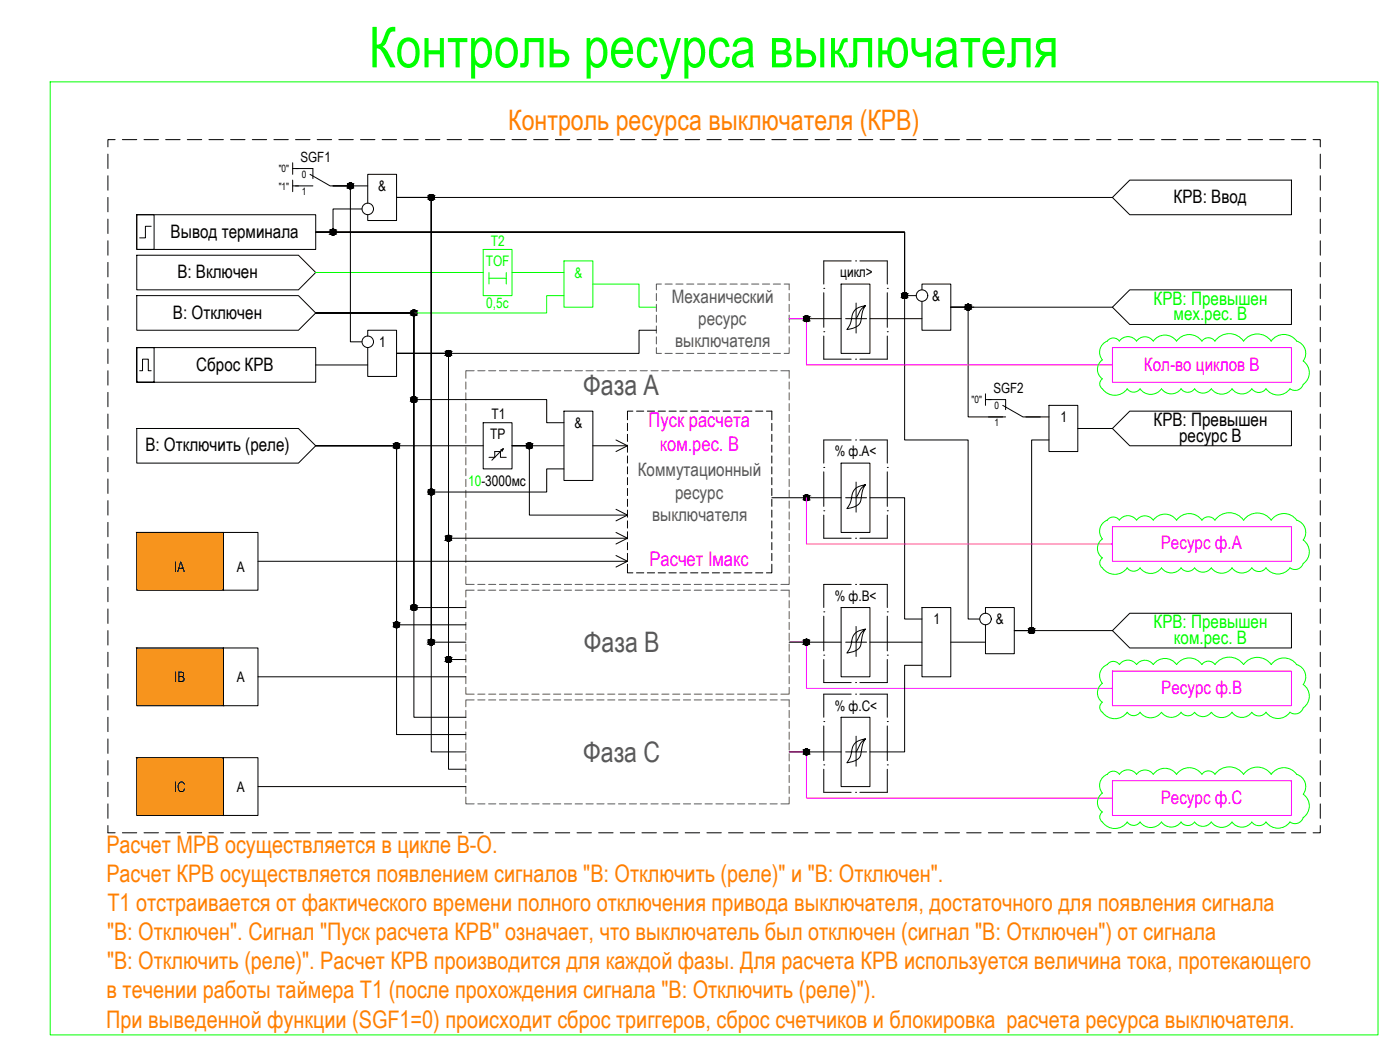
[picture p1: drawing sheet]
<svg xmlns="http://www.w3.org/2000/svg" width="800mm" height="602mm" viewBox="0 0 800 602" stroke-linecap="round" stroke-linejoin="round" font-family="sans-serif">
<defs><g id="words">
<text font-size="32.2" fill="#0f0" x="211" y="38">Контроль ресурса выключателя</text>
<text font-size="16.1" fill="#ff7f00" x="290" y="74">Контроль ресурса выключателя (КРВ)</text>
<g font-size="16.1" fill="#58595b">
<text x="333" y="226">Фаза А</text>
<text x="334" y="372">Фаза В</text>
<text x="333" y="435">Фаза С</text>
</g>
<g font-size="13.8" fill="#ff7f00">
<text x="61" y="487">Расчет МРВ осуществляется в цикле В-О.</text>
<text x="61" y="503">Расчет КРВ осуществляется появлением сигналов &quot;В: Отключить (реле)&quot; и &quot;В: Отключен&quot;.</text>
<text x="61" y="520">Т1 отстраивается от фактического времени полного отключения привода выключателя, достаточного для появления сигнала</text>
<text x="61" y="537">&quot;В: Отключен&quot;. Сигнал &quot;Пуск расчета КРВ&quot; означает, что выключатель был отключен (сигнал &quot;В: Отключен&quot;) от сигнала</text>
<text x="61" y="553">&quot;В: Отключить (реле)&quot;. Расчет КРВ производится для каждой фазы. Для расчета КРВ используется величина тока, протекающего</text>
<text x="61" y="570">в течении работы таймера Т1 (после прохождения сигнала &quot;В: Отключить (реле)&quot;).</text>
<text x="61" y="587">При выведенной функции (SGF1=0) происходит сброс триггеров, сброс счетчиков и блокировка расчета ресурса выключателя.</text>
</g>
<g font-size="11.5" fill="#f0f">
<text x="371" y="244">Пуск расчета</text>
<text x="377" y="258">ком.рес. В</text>
<text x="371" y="323">Расчет Iмакс</text>
</g>
<g font-size="10.6">
<text x="670" y="116">КРВ: Ввод</text>
<text x="97" y="136">Вывод терминала</text>
<text x="101" y="159">В: Включен</text>
<text x="99" y="182">В: Отключен</text>
<text x="112" y="212">Сброс КРВ</text>
<text x="659" y="243">КРВ: Превышен</text>
<text x="83" y="258">В: Отключить (реле)</text>
<text x="674" y="252">ресурс В</text>
</g>
<g font-size="10.6" fill="#58595b">
<text x="384" y="173">Механический</text>
<text x="399" y="186">ресурс</text>
<text x="386" y="198">выключателя</text>
<text x="364" y="272">Коммутационный</text>
<text x="386" y="285">ресурс</text>
<text x="373" y="297">выключателя</text>
</g>
<g font-size="10.6" fill="#0f0">
<text x="659" y="174">КРВ: Превышен</text>
<text x="670" y="183">мех.рес. В</text>
<text x="659" y="359">КРВ: Превышен</text>
<text x="671" y="368">ком.рес. В</text>
</g>
<g font-size="10.6" fill="#f0f">
<text x="653" y="212">Кол-во циклов В</text>
<text x="663" y="313">Ресурс ф.А</text>
<text x="663" y="396">Ресурс ф.В</text>
<text x="663" y="459">Ресурс ф.С</text>
</g>
<g font-size="8.3">
<text x="216" y="109">&amp;</text>
<text x="480" y="158">цикл&gt;</text>
<text x="533" y="172">&amp;</text>
<text x="217" y="198">1</text>
<text x="281" y="239">T1</text>
<text x="328" y="244">&amp;</text>
<text x="606" y="241">1</text>
<text x="280" y="251">TP</text>
<text x="477" y="261">% ф.А&lt;</text>
<text x="99" y="327">IA</text>
<text x="135" y="327">А</text>
<text x="477" y="343">% ф.B&lt;</text>
<text x="533" y="356">1</text>
<text x="569" y="356">&amp;</text>
<text x="99" y="389">IВ</text>
<text x="135" y="389">А</text>
<text x="477" y="406">% ф.C&lt;</text>
<text x="99" y="452">IC</text>
<text x="135" y="452">А</text>
</g>
<g font-size="8.3" fill="#0f0">
<text x="280" y="140">T2</text>
<text x="278" y="152">TOF</text>
<text x="328" y="159">&amp;</text>
<text x="278" y="176">0,5с</text>
<text x="267" y="277">10-3000мс</text>
</g>
<g font-size="8.1">
<text x="172" y="93">SGF1</text>
<text x="567" y="224">SGF2</text>
</g>
<g font-size="5.8">
<text x="159" y="98">&quot;0&quot;</text>
<text x="172" y="102">0</text>
<text x="159" y="109">&quot;1&quot;</text>
<text x="172" y="111">1</text>
<text x="555" y="230">&quot;0&quot;</text>
<text x="568" y="234">0</text>
<text x="568" y="243">1</text>
</g>
</g></defs>
<!-- layer: 0 -->
<path d="M451 182h10v26h174M635 198h103v20h-103zM461 284v27h174M635 301h103v19h-103zM451 367h10v26h174M635 383h103v20h-103zM451 429h10v27h174M635 446h103v20h-103z" fill="none" stroke="#f0f" stroke-width=".57"/>
<g fill="none" stroke="#0f0" stroke-width=".57">
<path d="M29 47h758v544h-758zM180 156h96M276 142h16v27h-16zM279 156v6M279 159h10M289 156v6M292 156h30M322 149h17v26h-17zM322 169h-10v10h-132M339 162h26v13h10M675 222a5 5 0 0 0 7 0 6 6 0 0 0 10 0 7 7 0 0 0 12 0 7 7 0 0 0 11 0 5 5 0 0 0 8 0 8 8 0 0 0 14 0 5 5 0 0 0 7-3 8 8 0 0 0 0-13 7 7 0 0 0-3-11 9 9 0 0 0-15 0 10 10 0 0 0-16 0 10 10 0 0 0-16 0 5 5 0 0 0-7 0 9 9 0 0 0-15 0 8 8 0 0 0-13 0 6 6 0 0 0-10 0 6 6 0 0 0-10 0 5 5 0 0 0-7 0 7 7 0 0 0-2 11 7 7 0 0 0 0 10 4 4 0 0 0 0 7 9 9 0 0 0 14-1 5 5 0 0 0 7 0M675 222a7 7 0 0 1-11 0 7 7 0 0 1-13 0"/>
<path d="M675 324a5 5 0 0 0 7 0 6 6 0 0 0 10 0 7 7 0 0 0 12 0 7 7 0 0 0 11 0 5 5 0 0 0 8 0 8 8 0 0 0 14 0 5 5 0 0 0 7-2 8 8 0 0 0 0-14 7 7 0 0 0-3-11 9 9 0 0 0-15 0 10 10 0 0 0-16 0 10 10 0 0 0-16 0 5 5 0 0 0-7 0 9 9 0 0 0-15 0 8 8 0 0 0-13 0 6 6 0 0 0-10 0 6 6 0 0 0-10 0 5 5 0 0 0-7 0 7 7 0 0 0-2 11 7 7 0 0 0 0 11 4 4 0 0 0 0 6 9 9 0 0 0 14-1 5 5 0 0 0 7 0M675 324a7 7 0 0 1-11 0 7 7 0 0 1-13 0M651 407a7 7 0 0 0 13 0 7 7 0 0 0 11 0M675 407a5 5 0 0 0 7 0 6 6 0 0 0 10 0 7 7 0 0 0 12 0 7 7 0 0 0 11 0 5 5 0 0 0 8 0 8 8 0 0 0 14 0 5 5 0 0 0 7-3 8 8 0 0 0 0-13 7 7 0 0 0-3-12 9 9 0 0 0-15 0 10 10 0 0 0-16 0 10 10 0 0 0-16 0 5 5 0 0 0-7 0 9 9 0 0 0-15 0 8 8 0 0 0-13 0 6 6 0 0 0-10 0 6 6 0 0 0-10 0 4 4 0 0 0-6 0 7 7 0 0 0-3 11 7 7 0 0 0 0 11 4 4 0 0 0 0 6 9 9 0 0 0 14 0 5 5 0 0 0 7 0M672 442a8 8 0 0 0-13 0 6 6 0 0 0-10 0 6 6 0 0 0-10 0 5 5 0 0 0-7 0 7 7 0 0 0-2 11 7 7 0 0 0 0 11 4 4 0 0 0 0 6 9 9 0 0 0 14-1 5 5 0 0 0 7 0M694 442a5 5 0 0 0-7 0 9 9 0 0 0-15 0M694 442a10 10 0 0 1 16 0M710 442a10 10 0 0 1 16 0M726 442a9 9 0 0 1 15 0 7 7 0 0 1 3 11 9 9 0 0 1 0 14 5 5 0 0 1-7 2 8 8 0 0 1-14 0 5 5 0 0 1-8 0 7 7 0 0 1-11 0 7 7 0 0 1-12 0 6 6 0 0 1-10 0 5 5 0 0 1-7 0M651 469a7 7 0 0 0 13 0 7 7 0 0 0 11 0"/>
</g>
<g fill="none" stroke="#000" stroke-width=".57">
<path d="M66 80h-4v4M70 80h8M82 80h9M95 80h8M107 80h8M119 80h9M132 80h8M144 80h8M156 80h9M169 80h8M181 80h8M194 80h8"/>
<path d="M206 80h8M218 80h9M231 80h8M243 80h8M255 80h9M268 80h8M280 80h8M292 80h9M305 80h8M317 80h8M330 80h8M342 80h8"/>
<path d="M354 80h9M367 80h8M379 80h8M391 80h9M404 80h8M416 80h8M429 80h8M441 80h8M453 80h9M466 80h8M478 80h8M490 80h9"/>
<path d="M503 80h8M515 80h8M527 80h9M540 80h8M552 80h8M565 80h8M577 80h8M589 80h9M602 80h8M614 80h8M626 80h9M639 80h8"/>
<path d="M651 80h8M664 80h8M676 80h8M688 80h9M701 80h8M713 80h8M725 80h9M738 80h8M750 80h4v4M62 88v8M167 93v7M167 96h3"/>
<path d="M754 88v8M62 100v9M62 113v8M167 103v6M167 106h3M207 119h-17v14h-10M210 116v-16h17v26h-17v-3M210 106h-20h10v89h7M635 113l10-10h93v20h-93zM635 113h-408h19v168h66v-13h10M754 100v9M754 113v8"/>
<path d="M62 125v8M62 137v9M78 123h10v19h-10zM78 123h102v19h-102zM86 129h-3v7h-3M754 125v8M754 137v9M62 150v8M78 146h92l10 10-10 9h-92zM754 150v8M62 162v8M62 175v8"/>
<path d="M78 169h92l10 10-10 10h-92zM180 179h56v49h76v13h10M480 162h17v40h-17zM489 173v17M494 175a20 20 0 0 0-2 9l-1 1-2 2-5 1a19 19 0 0 0 3-9 8 8 0 0 1 7-4l-2 2-3 5h-6M523 169h-6v-36h-337h337v118h36v102h7M527 165v-3h16v27h-16v-17M635 175l10-10h93v20h-93zM635 175h-92h10v63h20M754 162v8M754 175v8M62 187v8"/>
<path d="M62 199v9M78 198h102v20h-102v-20v20h10v-20zM210 192v-3h17v26h-17v-17M375 189h-10v13h-138h29v105h102M451 182h29M489 182h6M497 182h30M754 187v8M754 199v9M62 212v8M80 212h1v-7h4v7h1M180 208h30"/>
<path d="M754 212v8M62 224v8M62 236v9M322 235h17v39h-17zM362 235h-4v5M364 235h4M370 235h4M376 235h4M382 235h4M388 235h4M395 235h4M401 235h4"/>
<path d="M407 235h4M413 235h4M419 235h4M425 235h5M432 235h4M438 235h3v5M563 225v6M563 228h3M586 238h13M599 231h17v27h-17zM754 224v8M754 236v9"/>
<path d="M62 249v8M78 245h92l10 10-10 9h-92zM180 255h96M276 241h16v27h-16zM286 257l2-1-1 2M288 256l-7 7M322 255h-30h10v39h56M339 255h19M352 251l6 4-6 3M358 242v4M358 248v4M358 254v4"/>
<path d="M441 242v4M441 248v4M441 254v4M599 251h-10v109h-10h56M616 245h19M635 245l10-10h93v20h-93zM754 249v8M62 261v8M62 273v9M279 261h4v-3h3v3h3M358 260v4M358 266v5"/>
<path d="M358 273v4M358 279v4M441 260v4M441 266v5M441 273v4M441 279v4M480 264h17v40h-17zM489 275v17M494 277a20 20 0 0 0-2 9l-1 2-2 1-5 1a19 19 0 0 0 3-9 8 8 0 0 1 7-4l-2 2-3 5h-6M754 261v8M754 273v9M62 286v8"/>
<path d="M62 298v8M352 291l6 3-6 3M358 285v4M358 291v4M358 297v5M441 284h39M441 285v4M441 291v4M441 297v5M489 284h6M497 284h20v69h10M754 286v8"/>
<path d="M754 298v8M62 311v8M78 304h50v33h-50zM128 304h19v33h-19zM352 304l6 3-6 4M352 317l6 3-6 4M358 304v4M358 310v4M358 316v4M441 304v4M441 310v4M441 316v4"/>
<path d="M754 311v8M62 323v8M62 335v9M147 320h211M358 322v5h4M364 327h4M370 327h4M376 327h4M382 327h4M388 327h4M395 327h4M401 327h4"/>
<path d="M407 327h4M413 327h4M419 327h4M425 327h5M432 327h4M441 322v5h-3M754 323v8M754 335v9M62 348v8M266 357h-39v-102h-47h47v164h39M266 347h-30v-168h-56h56v231h30M480 347h17v39h-17z"/>
<path d="M489 358v17M494 359a20 20 0 0 0-2 10l-3 2-5 2a19 19 0 0 0 3-9 8 8 0 0 1 7-5l-2 3-3 5h-6M527 347h16v39h-16zM563 350v-3h16v26h-16v-16M754 348v8M62 360v8M62 372v9M78 370h50v33h-50zM128 370h19v33h-19zM266 367h-20v-254h-19h19v316h20M266 377h-10v-175h-29h29v237h10M451 367h29"/>
<path d="M489 367h6M497 367h30M527 380h-10v49h-20M543 367h20M635 360l10-10h93v20h-93zM754 360v8M754 372v9M62 385v8M62 397v8M147 386h119M754 385v8M754 397v8"/>
<path d="M62 410v8M480 410h17v39h-17zM754 410v8M62 422v8M62 434v9M78 433h50v33h-50zM128 433h19v33h-19zM451 429h29M489 420v17M489 429h6M494 422a20 20 0 0 0-2 9l-3 3-5 2a19 19 0 0 0 3-10 8 8 0 0 1 7-4l-2 2-3 5h-6M754 422v8"/>
<path d="M754 434v9M62 447v8M62 459v8M147 449h119M754 447v8M754 459v8M62 471v4h4M70 475h8M82 475h9M95 475h8M107 475h8M119 475h9"/>
<path d="M132 475h8M144 475h8M156 475h9M169 475h8M181 475h8M194 475h8M206 475h8M218 475h9M231 475h8M243 475h8M255 475h9M268 475h8"/>
<path d="M280 475h8M292 475h9M305 475h8M317 475h8M330 475h8M342 475h8M354 475h9M367 475h8M379 475h8M391 475h9M404 475h8M416 475h8"/>
<path d="M429 475h8M441 475h8M453 475h9M466 475h8M478 475h8M490 475h9M503 475h8M515 475h8M527 475h9M540 475h8M552 475h8M565 475h8"/>
<path d="M577 475h8M589 475h9M602 475h8M614 475h8M626 475h9M639 475h8M651 475h8M664 475h8M676 475h8M688 475h9M701 475h8M713 475h8"/>
<path d="M725 475h9M738 475h8M754 471v4h-4"/>
<circle cx="200" cy="106" r="1.6"/>
<circle cx="210" cy="119" r="3"/>
<circle cx="246" cy="113" r="1.6"/>
<circle cx="190" cy="132" r="1.6"/>
<circle cx="236" cy="179" r="1.6"/>
<circle cx="517" cy="169" r="1.6"/>
<circle cx="527" cy="169" r="3"/>
<circle cx="553" cy="175" r="1.6"/>
<circle cx="210" cy="195" r="3"/>
<circle cx="461" cy="182" r="1.6"/>
<circle cx="256" cy="202" r="1.6"/>
<circle cx="236" cy="228" r="1.6"/>
<circle cx="227" cy="254" r="1.6"/>
<circle cx="302" cy="254" r="1.6"/>
<circle cx="246" cy="281" r="1.6"/>
<circle cx="461" cy="284" r="1.6"/>
<circle cx="256" cy="307" r="1.6"/>
<circle cx="227" cy="357" r="1.6"/>
<circle cx="236" cy="347" r="1.6"/>
<circle cx="563" cy="353" r="3"/>
<circle cx="246" cy="367" r="1.6"/>
<circle cx="256" cy="377" r="1.6"/>
<circle cx="461" cy="367" r="1.6"/>
<circle cx="589" cy="360" r="1.6"/>
<circle cx="461" cy="429" r="1.6"/>
</g>
<g fill="none" stroke="#58595b" stroke-width=".57">
<path d="M375 168v4M375 174v4M375 180v4M378 162h-3v3M380 162h4M386 162h4M392 162h4M398 162h5M405 162h4M411 162h4M417 162h4M423 162h4"/>
<path d="M429 162h5M436 162h4M442 162h4M448 162h3v3M451 168v4M451 174v4M451 180v4M375 198v4h3M375 186v4M375 192v4M451 198v4h-3M451 186v4"/>
<path d="M451 192v4M266 218v4M271 212h-5v4M273 212h4M279 212h4M285 212h4M291 212h5M298 212h4M304 212h4M310 212h4M316 212h4M322 212h5"/>
<path d="M329 212h4M335 212h4M341 212h4M347 212h4M353 212h4M360 212h4M366 212h4M372 212h4M378 212h4M380 202h4M384 212h4M386 202h4"/>
<path d="M390 212h5M392 202h4M397 212h4M398 202h5M403 212h4M405 202h4M409 212h4M411 202h4M415 212h4M417 202h4M421 212h4M423 202h4"/>
<path d="M428 212h4M429 202h5M434 212h4M436 202h4M440 212h4M442 202h4M446 212h5v4M451 218v4M266 224v4M266 230v5M266 237v4M451 224v4"/>
<path d="M451 230v5M451 237v4M266 243v4M266 249v4M266 255v4M451 243v4M451 249v4M451 255v4M266 261v4M266 268v4M266 274v4M266 280v4"/>
<path d="M451 261v4M451 268v4M451 274v4M451 280v4M266 286v4M266 292v4M266 298v5M451 286v4M451 292v4M451 298v5M266 305v4M266 311v4"/>
<path d="M266 317v4M451 305v4M451 311v4M451 317v4M266 329v5h5M266 323v4M271 337h-5v4M273 334h4M273 337h4M279 334h4M279 337h4M285 334h4"/>
<path d="M285 337h4M291 334h5M291 337h5M298 334h4M298 337h4M304 334h4M304 337h4M310 334h4M310 337h4M316 334h4M316 337h4M322 334h5"/>
<path d="M322 337h5M329 334h4M329 337h4M335 334h4M335 337h4M341 334h4M341 337h4M347 334h4M347 337h4M353 334h4M353 337h4M360 334h4"/>
<path d="M360 337h4M366 334h4M366 337h4M372 334h4M372 337h4M378 334h4M378 337h4M384 334h4M384 337h4M390 334h5M390 337h5M397 334h4"/>
<path d="M397 337h4M403 334h4M403 337h4M409 334h4M409 337h4M415 334h4M415 337h4M421 334h4M421 337h4M428 334h4M428 337h4M434 334h4"/>
<path d="M434 337h4M440 334h4M440 337h4M446 337h5v4M451 329v5h-5M451 323v4M266 343v4M266 349v4M266 355v4M451 343v4M451 349v4M451 355v4"/>
<path d="M266 361v5M266 368v4M266 374v4M451 361v5M451 368v4M451 374v4M266 392v4h5M266 380v4M266 386v4M271 400h-5v4M273 396h4M273 400h4"/>
<path d="M279 396h4M279 400h4M285 396h4M285 400h4M291 396h5M291 400h5M298 396h4M298 400h4M304 396h4M304 400h4M310 396h4M310 400h4"/>
<path d="M316 396h4M316 400h4M322 396h5M322 400h5M329 396h4M329 400h4M335 396h4M335 400h4M341 396h4M341 400h4M347 396h4M347 400h4"/>
<path d="M353 396h4M353 400h4M360 396h4M360 400h4M366 396h4M366 400h4M372 396h4M372 400h4M378 396h4M378 400h4M384 396h4M384 400h4"/>
<path d="M390 396h5M390 400h5M397 396h4M397 400h4M403 396h4M403 400h4M409 396h4M409 400h4M415 396h4M415 400h4M421 396h4M421 400h4"/>
<path d="M428 396h4M428 400h4M434 396h4M434 400h4M440 396h4M440 400h4M446 400h5v4M451 392v4h-5M451 380v4M451 386v4M266 406v4M266 412v4"/>
<path d="M266 418v4M451 406v4M451 412v4M451 418v4M266 424v4M266 430v4M266 437v4M451 424v4M451 430v4M451 437v4M266 455v4h5M266 443v4"/>
<path d="M266 449v4M273 459h4M279 459h4M285 459h4M291 459h5M298 459h4M304 459h4M310 459h4M316 459h4M322 459h5M329 459h4M335 459h4"/>
<path d="M341 459h4M347 459h4M353 459h4M360 459h4M366 459h4M372 459h4M378 459h4M384 459h4M390 459h5M397 459h4M403 459h4M409 459h4"/>
<path d="M415 459h4M421 459h4M428 459h4M434 459h4M440 459h4M451 455v4h-5M451 443v4M451 449v4"/>
</g>
<g fill="none" stroke="#000" stroke-width=".57">
<path d="M169 96h10v6M177 100l12 6h10M169 106h10M486 149h-15v13M489 149h.1M491 149h16v13M471 165h.1M471 167v20M507 165h.1M507 167v20M471 189h.1M471 192v13h15"/>
<path d="M507 189h.1M507 192v13h-16M489 205h.1M565 228h9v6M565 238h9M573 231l11 7h10M486 251h-15v13M489 251h.1M491 251h16v13M471 267h.1M471 269v20M507 267h.1"/>
<path d="M507 269v20M471 292h.1M471 294v13h15M507 292h.1M507 294v13h-16M489 307h.1M486 334h-15v13M489 334h.1M491 334h16v13M471 349h.1M471 352v20M507 349h.1"/>
<path d="M507 352v20M471 374h.1M471 377v13h15M507 374h.1M507 377v13h-16M486 396h-15v14M489 390h.1M489 396h.1M491 396h16v14M471 412h.1M471 414v20M507 412h.1"/>
<path d="M507 414v20M471 437h.1M471 439v13h15M507 437h.1M507 439v13h-16M489 452h.1"/>
</g>
<!-- layer: 0 -->
<g fill="#000" stroke="#000" stroke-width=".57">
<path d="M200 108h1zM246 114h1zM246 111h1zM190 134h1zM190 131h1zM236 177h1zM516 170h1zM516 167h1zM553 177h1zM236 180h1zM460 184h1zM460 180h1z"/>
<path d="M256 203h1zM236 230h1zM236 227h1zM226 256h1zM226 253h1zM302 256h1zM302 253h1zM246 279h1zM246 283h1zM460 286h1zM460 283h1zM256 309h1z"/>
<path d="M226 358h1zM226 355h1zM236 348h1zM236 345h1zM589 358h1zM246 368h1zM246 365h1zM256 378h1zM460 368h1zM460 365h1zM589 362h1zM460 431h1z"/>
<path d="M460 428h1z"/>
<path d="M200 104l1 1zM200 105h1z"/>
<path d="M200 105h1zM200 105h1z"/>
<path d="M200 105h1zM200 105h1z"/>
<path d="M200 108h1zM200 108h1z"/>
<path d="M200 105h1zM199 105h2z"/>
<path d="M200 108h1zM200 108h1z"/>
<path d="M199 105h2zM199 105h2z"/>
<path d="M199 108h2zM199 108h2z"/>
<path d="M199 105h2zM199 105h2z"/>
<path d="M199 108h2zM199 108h2z"/>
<path d="M199 105h2zM199 105h2z"/>
<path d="M199 108h2zM199 108h2z"/>
<path d="M199 105h2zM199 105h2z"/>
<path d="M199 107h2zM199 107l2 1z"/>
<path d="M199 105h2zM199 105h2z"/>
<path d="M199 107h2zM199 107h2z"/>
<path d="M199 105h2zM199 105h2z"/>
<path d="M199 107h2zM199 107h2z"/>
<path d="M199 105h2zM199 105h2z"/>
<path d="M199 107h2zM199 107h2z"/>
<path d="M199 105h3zM199 105h3z"/>
<path d="M199 107h2zM199 107h2z"/>
<path d="M199 105h3zM199 105h3z"/>
<path d="M199 107h3zM199 107h2z"/>
<path d="M199 105h3zM199 105h3z"/>
<path d="M199 107h3zM199 107h3z"/>
<path d="M199 105h3zM199 105h3z"/>
<path d="M199 107h3zM199 107h3z"/>
<path d="M199 105l3 1zM199 105l3 1z"/>
<path d="M199 107h3zM199 107h3z"/>
<path d="M199 106h3zM199 106h3z"/>
<path d="M199 106h3zM199 106h3z"/>
<path d="M199 107h3zM199 107h3z"/>
<path d="M199 107h3zM199 107h3z"/>
<path d="M199 106h3zM199 106h3z"/>
<path d="M199 106h3zM199 106l3 1z"/>
<path d="M199 106h3zM199 106h3z"/>
<path d="M199 106h3zM199 106h3z"/>
<path d="M199 106h3zM199 106h3z"/>
<path d="M199 106h3zM199 106h3z"/>
<path d="M199 106h3zM199 106h3z"/>
<path d="M246 111h1zM246 111h1z"/>
<path d="M246 111h1zM246 111h1z"/>
<path d="M246 114h1zM246 114h1z"/>
<path d="M246 111h1zM246 111h1z"/>
<path d="M246 114h1zM246 114h1z"/>
<path d="M246 111h1zM246 111h1z"/>
<path d="M246 114h1zM246 114h1z"/>
<path d="M246 111h1zM246 111h1z"/>
<path d="M246 114h1zM246 114h1z"/>
<path d="M246 111h1zM245 111h2z"/>
<path d="M246 114h1zM246 114h1z"/>
<path d="M245 111h2zM245 111h2z"/>
<path d="M245 114h2zM245 114h2z"/>
<path d="M245 111h2zM245 111h2z"/>
<path d="M245 114h2zM245 114h2z"/>
<path d="M245 111l2 1zM245 111l2 1z"/>
<path d="M245 114h2zM245 114h2z"/>
<path d="M245 112h3zM245 112h3z"/>
<path d="M245 114h2zM245 114h2z"/>
<path d="M245 112h3zM245 112h3z"/>
<path d="M245 114h3zM245 114h2z"/>
<path d="M245 112h3zM245 112h3z"/>
<path d="M245 114h3zM245 114h3z"/>
<path d="M245 112h3zM245 112h3z"/>
<path d="M245 114h3zM245 114h3z"/>
<path d="M245 112h3zM245 112h3z"/>
<path d="M245 114h3zM245 114h3z"/>
<path d="M245 112h3zM245 112h3z"/>
<path d="M245 113h3zM245 113l3 1z"/>
<path d="M245 112h3zM245 112h3z"/>
<path d="M245 113h3zM245 113h3z"/>
<path d="M245 112h3zM245 112h3z"/>
<path d="M245 113h3zM245 113h3z"/>
<path d="M245 112h3zM245 112h3z"/>
<path d="M245 113h3zM245 113h3z"/>
<path d="M245 112h3zM245 112h3z"/>
<path d="M245 112l3 1zM245 112l3 1z"/>
<path d="M245 113h3zM245 113h3z"/>
<path d="M245 113h3zM245 113h3z"/>
<path d="M245 113h3zM245 113h3z"/>
<path d="M245 113h3zM245 113h3z"/>
<path d="M245 113h3zM245 113h3z"/>
<path d="M190 131h1zM190 131h1z"/>
<path d="M190 131h1zM190 131h1z"/>
<path d="M190 134h1zM190 134h1z"/>
<path d="M190 131h1zM190 131h1z"/>
<path d="M190 134h1zM190 134h1z"/>
<path d="M190 131h1zM190 131h1z"/>
<path d="M190 134h1zM190 134h1z"/>
<path d="M190 131h1zM189 131h2z"/>
<path d="M190 134h1zM190 134h1z"/>
<path d="M189 131h2zM189 131h2z"/>
<path d="M189 134h2zM189 134h2z"/>
<path d="M189 131h2zM189 131h2z"/>
<path d="M189 134h2zM189 134h2z"/>
<path d="M189 131h2zM189 131h2z"/>
<path d="M189 134h2zM189 134h2z"/>
<path d="M189 131h2zM189 131h2z"/>
<path d="M189 134h2zM189 134h2z"/>
<path d="M189 131h2zM189 131h2z"/>
<path d="M189 134h2zM189 134h2z"/>
<path d="M189 131h3zM189 131h3z"/>
<path d="M189 134h2zM189 134h2z"/>
<path d="M189 131l3 1zM189 131l3 1z"/>
<path d="M189 134h3zM189 134h2z"/>
<path d="M189 132h3zM189 132h3z"/>
<path d="M189 133h3zM189 133l3 1z"/>
<path d="M189 132h3zM189 132h3z"/>
<path d="M189 133h3zM189 133h3z"/>
<path d="M189 132h3zM189 132h3z"/>
<path d="M189 133h3zM189 133h3z"/>
<path d="M189 132h3zM189 132h3z"/>
<path d="M189 133h3zM189 133h3z"/>
<path d="M189 132h3zM189 132h3z"/>
<path d="M189 133h3zM189 133h3z"/>
<path d="M189 132h3zM189 132h3z"/>
<path d="M189 132h3zM189 132h3z"/>
<path d="M189 133h3zM189 133h3z"/>
<path d="M189 133h3zM189 133h3z"/>
<path d="M189 132h3zM189 132h3z"/>
<path d="M189 132l3 1zM189 132l3 1z"/>
<path d="M189 133h3zM189 133h3z"/>
<path d="M189 133h3zM189 133h3z"/>
<path d="M189 133h3zM189 133h3z"/>
<path d="M236 177h1zM236 177h1z"/>
<path d="M236 177h1zM236 177h1z"/>
<path d="M236 177h1zM236 177h1z"/>
<path d="M236 177h1zM236 177h1z"/>
<path d="M236 177h1zM236 177h1z"/>
<path d="M236 177h1zM236 177h1z"/>
<path d="M236 177h1zM235 177h2z"/>
<path d="M235 177h3zM235 177h3z"/>
<path d="M235 177l3 1zM235 177l3 1z"/>
<path d="M235 180h3zM235 180h2z"/>
<path d="M235 178h3zM235 178h3z"/>
<path d="M235 180h3zM235 180h3z"/>
<path d="M235 178h3zM235 178h3z"/>
<path d="M235 180h3zM235 180h3z"/>
<path d="M235 178h3zM235 178h3z"/>
<path d="M235 180h3zM235 180h3z"/>
<path d="M235 178h3zM235 178h3z"/>
<path d="M235 180h3zM235 180h3z"/>
<path d="M235 178h3zM235 178h3z"/>
<path d="M235 180h3zM235 180h3z"/>
<path d="M235 178h3zM235 178h3z"/>
<path d="M235 179h3zM235 179l3 1z"/>
<path d="M235 178h3zM235 178h3z"/>
<path d="M235 179h3zM235 179h3z"/>
<path d="M235 178h3zM235 178h3z"/>
<path d="M235 178h3zM235 178h3z"/>
<path d="M235 179h3zM235 179h3z"/>
<path d="M235 179h3zM235 179h3z"/>
<path d="M235 178h3zM235 178h3z"/>
<path d="M235 178l3 1zM235 178l3 1z"/>
<path d="M235 179h3zM235 179h3z"/>
<path d="M235 179h3zM235 179h3z"/>
<path d="M235 179h3zM235 179h3z"/>
<path d="M235 179h3zM235 179h3z"/>
<path d="M235 179h3zM235 179h3z"/>
<path d="M516 167h1zM516 167h1z"/>
<path d="M516 167h1zM516 167h1z"/>
<path d="M516 170h1zM516 170h1z"/>
<path d="M516 167h1zM516 167h1z"/>
<path d="M516 170h1zM516 170h1z"/>
<path d="M516 167h1zM516 167h1z"/>
<path d="M516 170h1zM516 170h1z"/>
<path d="M516 167h2zM516 167h2z"/>
<path d="M516 170h1zM516 170h1z"/>
<path d="M516 167h2zM516 167h2z"/>
<path d="M516 170h2zM516 170h1z"/>
<path d="M516 167h2zM516 167h2z"/>
<path d="M516 170h2zM516 170h2z"/>
<path d="M516 167l2 1zM516 167l2 1z"/>
<path d="M516 170h2zM516 170h2z"/>
<path d="M516 168h2zM516 168h2z"/>
<path d="M516 170h2zM516 170h2z"/>
<path d="M516 168h2zM516 168h2z"/>
<path d="M516 170h2zM516 170h2z"/>
<path d="M516 168h2zM516 168h2z"/>
<path d="M516 170h2zM516 170h2z"/>
<path d="M515 168h3zM515 168h3z"/>
<path d="M515 170h3zM515 170h3z"/>
<path d="M515 168h3zM515 168h3z"/>
<path d="M515 170h3zM515 170h3z"/>
<path d="M515 168h3zM515 168h3z"/>
<path d="M515 170h3zM515 170h3z"/>
<path d="M515 168h3zM515 168h3z"/>
<path d="M515 170h3zM515 170h3z"/>
<path d="M515 168h3zM515 168h3z"/>
<path d="M515 169h3zM515 169l3 1z"/>
<path d="M515 168h3zM515 168h3z"/>
<path d="M515 168h3zM515 168h3z"/>
<path d="M515 169h3zM515 169h3z"/>
<path d="M515 169h3zM515 169h3z"/>
<path d="M515 168l3 1zM515 168l3 1z"/>
<path d="M515 169h3zM515 169h3z"/>
<path d="M515 169h3zM515 169h3z"/>
<path d="M515 169h3zM515 169h3z"/>
<path d="M515 169h3zM515 169h3z"/>
<path d="M515 169h3zM515 169h3z"/>
<path d="M515 169h3zM515 169h3z"/>
<path d="M553 174h1zM553 174h1z"/>
<path d="M553 174h1zM552 174h2z"/>
<path d="M552 174h2zM552 174h2z"/>
<path d="M552 177h2zM552 177h2z"/>
<path d="M552 174h2zM552 174h2z"/>
<path d="M552 177h2zM552 177h2z"/>
<path d="M552 174h2zM552 174h2z"/>
<path d="M552 177h2zM552 177h2z"/>
<path d="M552 174h2zM552 174h2z"/>
<path d="M552 177h2zM552 177h2z"/>
<path d="M552 174h2zM552 174h2z"/>
<path d="M552 177h2zM552 177h2z"/>
<path d="M552 174h2zM552 174h2z"/>
<path d="M552 177h2zM552 177h2z"/>
<path d="M552 174h2zM552 174h2z"/>
<path d="M552 177h2zM552 177h2z"/>
<path d="M552 174h2zM552 174h2z"/>
<path d="M552 176h2zM552 176l2 1z"/>
<path d="M552 174h2zM552 174h2z"/>
<path d="M552 176h2zM552 176h2z"/>
<path d="M552 174l2 1zM552 175h2z"/>
<path d="M552 176h2zM552 176h2z"/>
<path d="M552 175h3zM552 175h3z"/>
<path d="M552 176h2zM552 176h2z"/>
<path d="M552 175h3zM552 175h3z"/>
<path d="M552 176h3zM552 176h2z"/>
<path d="M552 175h3zM552 175h3z"/>
<path d="M552 176h3zM552 176h3z"/>
<path d="M551 175h4zM551 175h4z"/>
<path d="M551 175h4zM551 175h4z"/>
<path d="M551 176h4zM551 176h4z"/>
<path d="M551 176h4zM551 176h4z"/>
<path d="M551 175h4zM551 175h4z"/>
<path d="M551 175h4zM551 175h4z"/>
<path d="M551 176h4zM551 176h4z"/>
<path d="M551 176h4zM551 176h4z"/>
<path d="M551 175h4zM551 175h4z"/>
<path d="M551 175h4zM551 175h4z"/>
<path d="M551 175h4zM551 175l4 1z"/>
<path d="M236 180h1zM236 180h1z"/>
<path d="M236 180h1zM236 180h1z"/>
<path d="M236 180h1zM236 180h1z"/>
<path d="M236 180h1zM236 180h1z"/>
<path d="M236 180h1zM236 180h1z"/>
<path d="M236 180h1zM236 180h1z"/>
<path d="M235 180h2zM235 180h2z"/>
<path d="M460 180h1zM460 180h1z"/>
<path d="M460 180h1zM460 180h1z"/>
<path d="M460 184h1zM460 184h1z"/>
<path d="M460 180h1zM460 180h1z"/>
<path d="M460 184h1zM460 184h1z"/>
<path d="M460 180h1zM460 180h1z"/>
<path d="M460 184h1zM460 184h1z"/>
<path d="M460 180l1 1zM460 181h1z"/>
<path d="M460 183h1zM460 183l1 1z"/>
<path d="M460 181h2zM460 181h2z"/>
<path d="M460 183h1zM460 183h1z"/>
<path d="M460 181h2zM460 181h2z"/>
<path d="M460 183h2zM460 183h1z"/>
<path d="M460 181h2zM460 181h2z"/>
<path d="M460 183h2zM460 183h2z"/>
<path d="M460 181h2zM460 181h2z"/>
<path d="M460 183h2zM460 183h2z"/>
<path d="M460 181h2zM460 181h2z"/>
<path d="M460 183h2zM460 183h2z"/>
<path d="M459 181h3zM459 181h3z"/>
<path d="M459 183h3zM459 183h3z"/>
<path d="M459 181h3zM459 181h3z"/>
<path d="M459 183h3zM459 183h3z"/>
<path d="M459 181h3zM459 181h3z"/>
<path d="M459 183h3zM459 183h3z"/>
<path d="M459 181h3zM459 181h3z"/>
<path d="M459 183h3zM459 183h3z"/>
<path d="M459 181h3zM459 181h3z"/>
<path d="M459 183h3zM459 183h3z"/>
<path d="M459 181h3zM459 181h3z"/>
<path d="M459 183h3zM459 183h3z"/>
<path d="M459 181l3 1zM459 181l3 1z"/>
<path d="M459 183h3zM459 183h3z"/>
<path d="M459 182h3zM459 182h3z"/>
<path d="M459 182h3zM459 182l3 1z"/>
<path d="M459 182h3zM459 182h3z"/>
<path d="M459 182h3zM459 182h3z"/>
<path d="M459 182h3zM459 182h3z"/>
<path d="M459 182h3zM459 182h3z"/>
<path d="M459 182h3zM459 182h3z"/>
<path d="M459 182h3zM459 182h3z"/>
<path d="M459 182h3zM459 182h3z"/>
<path d="M256 200h1zM256 200h1z"/>
<path d="M256 200h1zM256 200h1z"/>
<path d="M256 200h1zM256 200h1z"/>
<path d="M256 203h1zM256 203h1z"/>
<path d="M256 200h1zM256 200h1z"/>
<path d="M256 203h1zM256 203h1z"/>
<path d="M256 200h1zM255 200h2z"/>
<path d="M256 203h1zM256 203h1z"/>
<path d="M255 200h2zM255 200h2z"/>
<path d="M255 203h2zM255 203h2z"/>
<path d="M255 200h2zM255 200h2z"/>
<path d="M255 203h2zM255 203h2z"/>
<path d="M255 200l2 1zM255 201h2z"/>
<path d="M255 203h2zM255 203h2z"/>
<path d="M255 201h2zM255 201h2z"/>
<path d="M255 203h2zM255 203h2z"/>
<path d="M255 201h2zM255 201h2z"/>
<path d="M255 203h2zM255 203h2z"/>
<path d="M255 201h3zM255 201h3z"/>
<path d="M255 203h2zM255 203h2z"/>
<path d="M255 201h3zM255 201h3z"/>
<path d="M255 203h3zM255 203h2z"/>
<path d="M255 201h3zM255 201h3z"/>
<path d="M255 203h3zM255 203h3z"/>
<path d="M255 201h3zM255 201h3z"/>
<path d="M255 203h3zM255 203h3z"/>
<path d="M255 201h3zM255 201h3z"/>
<path d="M255 202h3zM255 202l3 1z"/>
<path d="M255 201h3zM255 201h3z"/>
<path d="M255 202h3zM255 202h3z"/>
<path d="M255 201h3zM255 201h3z"/>
<path d="M255 202h3zM255 202h3z"/>
<path d="M255 201h3zM255 201h3z"/>
<path d="M255 201l3 1zM255 201l3 1z"/>
<path d="M255 202h3zM255 202h3z"/>
<path d="M255 202h3zM255 202h3z"/>
<path d="M255 202h3zM255 202h3z"/>
<path d="M255 202h3zM255 202h3z"/>
<path d="M255 202h3zM255 202h3z"/>
<path d="M255 202h3zM255 202h3z"/>
<path d="M255 202h3zM255 202h3z"/>
<path d="M236 227h1zM236 227h1z"/>
<path d="M236 227h1zM236 227h1z"/>
<path d="M236 230h1zM236 230h1z"/>
<path d="M236 227h1zM236 227h1z"/>
<path d="M236 230h1zM236 230h1z"/>
<path d="M236 227h1zM236 227h1z"/>
<path d="M236 230h1zM236 230h1z"/>
<path d="M236 227h1zM236 227h1z"/>
<path d="M236 230h1zM236 230h1z"/>
<path d="M236 227h1zM236 227h1z"/>
<path d="M236 230h1zM236 230h1z"/>
<path d="M236 227h1zM236 227h1z"/>
<path d="M236 230h1zM236 230h1z"/>
<path d="M235 227h3zM235 227h3z"/>
<path d="M235 229h2zM235 229l2 1z"/>
<path d="M235 227h3zM235 227h3z"/>
<path d="M235 229h3zM235 229h2z"/>
<path d="M235 227h3zM235 227h3z"/>
<path d="M235 229h3zM235 229h3z"/>
<path d="M235 227h3zM235 227h3z"/>
<path d="M235 229h3zM235 229h3z"/>
<path d="M235 227h3zM235 227h3z"/>
<path d="M235 229h3zM235 229h3z"/>
<path d="M235 227h3zM235 227h3z"/>
<path d="M235 229h3zM235 229h3z"/>
<path d="M235 227h3zM235 227h3z"/>
<path d="M235 229h3zM235 229h3z"/>
<path d="M235 227l3 1zM235 227l3 1z"/>
<path d="M235 229h3zM235 229h3z"/>
<path d="M235 228h3zM235 228h3z"/>
<path d="M235 229h3zM235 229h3z"/>
<path d="M235 228h3zM235 228h3z"/>
<path d="M235 228h3zM235 228h3z"/>
<path d="M235 229h3zM235 229h3z"/>
<path d="M235 229h3zM235 229h3z"/>
<path d="M235 228h3zM235 228h3z"/>
<path d="M235 228h3zM235 228h3z"/>
<path d="M235 228h3zM235 228h3z"/>
<path d="M235 228h3zM235 228l3 1z"/>
<path d="M235 228h3zM235 228h3z"/>
<path d="M235 228h3zM235 228h3z"/>
<path d="M235 228h3zM235 228h3z"/>
<path d="M226 253h1zM226 253h1z"/>
<path d="M226 253h1zM226 253h1z"/>
<path d="M226 256h1zM226 256h1z"/>
<path d="M226 253h1zM226 253h1z"/>
<path d="M226 256h1zM226 256h1z"/>
<path d="M226 253h1zM226 253h1z"/>
<path d="M226 256h1zM226 256h1z"/>
<path d="M226 253h1zM226 253h1z"/>
<path d="M226 256h1zM226 256h1z"/>
<path d="M226 253h1zM226 253h1z"/>
<path d="M226 256h1zM226 256h1z"/>
<path d="M226 253h2zM226 253h2z"/>
<path d="M226 256h1zM226 256h1z"/>
<path d="M226 253h2zM226 253h2z"/>
<path d="M226 256h2zM226 256h1z"/>
<path d="M225 253h3zM225 253h3z"/>
<path d="M225 256h3zM225 256h3z"/>
<path d="M225 253h3zM225 253h3z"/>
<path d="M225 256h3zM225 256h3z"/>
<path d="M225 253l3 1zM225 253l3 1z"/>
<path d="M225 256h3zM225 256h3z"/>
<path d="M225 254h3zM225 254h3z"/>
<path d="M225 256h3zM225 256h3z"/>
<path d="M225 254h3zM225 254h3z"/>
<path d="M225 255h3zM225 255l3 1z"/>
<path d="M225 254h3zM225 254h3z"/>
<path d="M225 255h3zM225 255h3z"/>
<path d="M225 254h3zM225 254h3z"/>
<path d="M225 255h3zM225 255h3z"/>
<path d="M225 254h3zM225 254h3z"/>
<path d="M225 255h3zM225 255h3z"/>
<path d="M225 254h3zM225 254h3z"/>
<path d="M225 255h3zM225 255h3z"/>
<path d="M225 254h3zM225 254h3z"/>
<path d="M225 254h3zM225 254h3z"/>
<path d="M225 255h3zM225 255h3z"/>
<path d="M225 255h3zM225 255h3z"/>
<path d="M225 254h3zM225 254h3z"/>
<path d="M225 254l3 1zM225 254l3 1z"/>
<path d="M225 255h3zM225 255h3z"/>
<path d="M225 255h3zM225 255h3z"/>
<path d="M225 255h3zM225 255h3z"/>
<path d="M302 253h1zM302 253h1z"/>
<path d="M302 253h1zM302 253h1z"/>
<path d="M302 256h1zM302 256h1z"/>
<path d="M302 253h1zM302 253h1z"/>
<path d="M302 256h1zM302 256h1z"/>
<path d="M302 253h1zM302 253h1z"/>
<path d="M302 256h1zM302 256h1z"/>
<path d="M302 253h1zM302 253h1z"/>
<path d="M302 256h1zM302 256h1z"/>
<path d="M302 253h1zM302 253h1z"/>
<path d="M302 256h1zM302 256h1z"/>
<path d="M302 253h1zM302 253h1z"/>
<path d="M302 256h1zM302 256h1z"/>
<path d="M301 253h2zM301 253h2z"/>
<path d="M301 256h2zM301 256h2z"/>
<path d="M301 253h3zM301 253h3z"/>
<path d="M301 256h2zM301 256h2z"/>
<path d="M301 253h3zM301 253h3z"/>
<path d="M301 256h3zM301 256h2z"/>
<path d="M301 253l3 1zM301 253l3 1z"/>
<path d="M301 256h3zM301 256h3z"/>
<path d="M301 254h3zM301 254h3z"/>
<path d="M301 256h3zM301 256h3z"/>
<path d="M301 254h3zM301 254h3z"/>
<path d="M301 255h3zM301 255l3 1z"/>
<path d="M301 254h3zM301 254h3z"/>
<path d="M301 255h3zM301 255h3z"/>
<path d="M301 254h3zM301 254h3z"/>
<path d="M301 255h3zM301 255h3z"/>
<path d="M301 254h3zM301 254h3z"/>
<path d="M301 255h3zM301 255h3z"/>
<path d="M301 254h3zM301 254h3z"/>
<path d="M301 255h3zM301 255h3z"/>
<path d="M301 254h3zM301 254h3z"/>
<path d="M301 254h3zM301 254h3z"/>
<path d="M301 255h3zM301 255h3z"/>
<path d="M301 255h3zM301 255h3z"/>
<path d="M301 254h3zM301 254h3z"/>
<path d="M301 254l3 1zM301 254l3 1z"/>
<path d="M301 255h3zM301 255h3z"/>
<path d="M301 255h3zM301 255h3z"/>
<path d="M301 255h3zM301 255h3z"/>
<path d="M246 279h1zM246 279h1z"/>
<path d="M246 279h1zM246 279h1z"/>
<path d="M246 279h1zM246 279h1z"/>
<path d="M246 279h1zM246 279h1z"/>
<path d="M246 279h1zM246 279h1z"/>
<path d="M246 279l1 1zM246 279l1 1z"/>
<path d="M245 280h2zM245 280h2z"/>
<path d="M245 280h2zM245 280h2z"/>
<path d="M245 280h2zM245 280h2z"/>
<path d="M245 280h3zM245 280h3z"/>
<path d="M245 280h3zM245 280h3z"/>
<path d="M245 280h3zM245 280h3z"/>
<path d="M245 280h3zM245 280h3z"/>
<path d="M246 283h1zM246 283h1z"/>
<path d="M246 283h1zM246 283h1z"/>
<path d="M246 282h1zM246 282l1 1z"/>
<path d="M246 282h1zM246 282h1z"/>
<path d="M246 282h1zM246 282h1z"/>
<path d="M245 282h2zM245 282h2z"/>
<path d="M245 282h2zM245 282h2z"/>
<path d="M245 282h2zM245 282h2z"/>
<path d="M245 282h2zM245 282h2z"/>
<path d="M245 282h3zM245 282h2z"/>
<path d="M245 282h3zM245 282h3z"/>
<path d="M245 282h3zM245 282h3z"/>
<path d="M245 280h3zM245 280h3z"/>
<path d="M245 282h3zM245 282h3z"/>
<path d="M245 280h3zM245 280h3z"/>
<path d="M245 282h3zM245 282h3z"/>
<path d="M245 280h3zM245 280h3z"/>
<path d="M245 282h3zM245 282h3z"/>
<path d="M245 280h3zM245 280h3z"/>
<path d="M245 281h3zM245 281l3 1z"/>
<path d="M245 280l3 1zM245 280l3 1z"/>
<path d="M245 281h3zM245 281h3z"/>
<path d="M245 281h3zM245 281h3z"/>
<path d="M245 281h3zM245 281h3z"/>
<path d="M245 281h3zM245 281h3z"/>
<path d="M245 281h3zM245 281h3z"/>
<path d="M245 281h3zM245 281h3z"/>
<path d="M245 281h3zM245 281h3z"/>
<path d="M245 281h3zM245 281h3z"/>
<path d="M460 283h1zM460 283h1z"/>
<path d="M460 283h1zM460 283h1z"/>
<path d="M460 286h1zM460 286h1z"/>
<path d="M460 283h1zM460 283h1z"/>
<path d="M460 286h1zM460 286h1z"/>
<path d="M460 283h1zM460 283h1z"/>
<path d="M460 286h1zM460 286h1z"/>
<path d="M460 283h1zM460 283h1z"/>
<path d="M460 286h1zM460 286h1z"/>
<path d="M460 283h2zM460 283h2z"/>
<path d="M460 286h1zM460 286h1z"/>
<path d="M460 283h2zM460 283h2z"/>
<path d="M460 286h2zM460 286h1z"/>
<path d="M460 283h2zM460 283h2z"/>
<path d="M460 286h2zM460 286h2z"/>
<path d="M460 283h2zM460 283h2z"/>
<path d="M460 285h2zM460 285l2 1z"/>
<path d="M460 283h2zM460 283h2z"/>
<path d="M460 285h2zM460 285h2z"/>
<path d="M459 283h3zM459 283h3z"/>
<path d="M459 285h3zM459 285h3z"/>
<path d="M459 283h3zM459 283h3z"/>
<path d="M459 285h3zM459 285h3z"/>
<path d="M459 283h3zM459 283h3z"/>
<path d="M459 285h3zM459 285h3z"/>
<path d="M459 283h3zM459 283h3z"/>
<path d="M459 285h3zM459 285h3z"/>
<path d="M459 283l3 1zM459 283l3 1z"/>
<path d="M459 285h3zM459 285h3z"/>
<path d="M459 284h3zM459 284h3z"/>
<path d="M459 285h3zM459 285h3z"/>
<path d="M459 284h3zM459 284h3z"/>
<path d="M459 285h3zM459 285h3z"/>
<path d="M459 284h3zM459 284h3z"/>
<path d="M459 285h3zM459 285h3z"/>
<path d="M459 284h3zM459 284h3z"/>
<path d="M459 284h3zM459 284h3z"/>
<path d="M459 284h3zM459 284h3z"/>
<path d="M459 284h3zM459 284h3z"/>
<path d="M459 284h3zM459 284h3z"/>
<path d="M459 284l3 1zM459 284l3 1z"/>
<path d="M459 285h3zM459 285h3z"/>
<path d="M256 306h1zM256 306h1z"/>
<path d="M256 306h1zM256 306h1z"/>
<path d="M256 306h1zM256 306h1z"/>
<path d="M256 309h1zM256 309h1z"/>
<path d="M256 306h1zM256 306h1z"/>
<path d="M256 309h1zM256 309h1z"/>
<path d="M256 306h1zM256 306h1z"/>
<path d="M256 309h1zM256 309h1z"/>
<path d="M255 306h2zM255 306h2z"/>
<path d="M255 309h2zM255 309h2z"/>
<path d="M255 306h2zM255 306h2z"/>
<path d="M255 309h2zM255 309h2z"/>
<path d="M255 306h2zM255 306h2z"/>
<path d="M255 309h2zM255 309h2z"/>
<path d="M255 306h2zM255 306h2z"/>
<path d="M255 309h2zM255 309h2z"/>
<path d="M255 306h2zM255 306h2z"/>
<path d="M255 308h2zM255 308l2 1z"/>
<path d="M255 306h3zM255 306h3z"/>
<path d="M255 308h2zM255 308h2z"/>
<path d="M255 306h3zM255 306h3z"/>
<path d="M255 308h3zM255 308h2z"/>
<path d="M255 306h3zM255 306h3z"/>
<path d="M255 308h3zM255 308h3z"/>
<path d="M255 306l3 1zM255 306l3 1z"/>
<path d="M255 308h3zM255 308h3z"/>
<path d="M255 307h3zM255 307h3z"/>
<path d="M255 308h3zM255 308h3z"/>
<path d="M255 307h3zM255 307h3z"/>
<path d="M255 308h3zM255 308h3z"/>
<path d="M255 307h3zM255 307h3z"/>
<path d="M255 308h3zM255 308h3z"/>
<path d="M255 307h3zM255 307h3z"/>
<path d="M255 307h3zM255 307h3z"/>
<path d="M255 308h3zM255 308h3z"/>
<path d="M255 308h3zM255 308h3z"/>
<path d="M255 307h3zM255 307h3z"/>
<path d="M255 307h3zM255 307h3z"/>
<path d="M255 307h3zM255 307h3z"/>
<path d="M255 307l3 1zM255 307l3 1z"/>
<path d="M255 308h3zM255 308h3z"/>
<path d="M226 355h1zM226 355h1z"/>
<path d="M226 355h1zM226 355h1z"/>
<path d="M226 358h1zM226 358h1z"/>
<path d="M226 355h1zM226 355h1z"/>
<path d="M226 358h1zM226 358h1z"/>
<path d="M226 355h1zM226 355h1z"/>
<path d="M226 358h1zM226 358h1z"/>
<path d="M226 355h1zM226 355h1z"/>
<path d="M226 358h1zM226 358h1z"/>
<path d="M226 355h1zM226 355h1z"/>
<path d="M226 358h1zM226 358h1z"/>
<path d="M226 355h2zM226 355h2z"/>
<path d="M226 358h1zM226 358h1z"/>
<path d="M226 355l2 1zM226 355l2 1z"/>
<path d="M226 358h2zM226 358h1z"/>
<path d="M225 356h3zM225 356h3z"/>
<path d="M225 358h3zM225 358h3z"/>
<path d="M225 356h3zM225 356h3z"/>
<path d="M225 358h3zM225 358h3z"/>
<path d="M225 356h3zM225 356h3z"/>
<path d="M225 358h3zM225 358h3z"/>
<path d="M225 356h3zM225 356h3z"/>
<path d="M225 358h3zM225 358h3z"/>
<path d="M225 356h3zM225 356h3z"/>
<path d="M225 358h3zM225 358h3z"/>
<path d="M225 356h3zM225 356h3z"/>
<path d="M225 358h3zM225 358h3z"/>
<path d="M225 356h3zM225 356h3z"/>
<path d="M225 358h3zM225 358h3z"/>
<path d="M225 356h3zM225 356h3z"/>
<path d="M225 357h3zM225 357l3 1z"/>
<path d="M225 356h3zM225 356h3z"/>
<path d="M225 357h3zM225 357h3z"/>
<path d="M225 356h3zM225 356h3z"/>
<path d="M225 356l3 1zM225 356l3 1z"/>
<path d="M225 357h3zM225 357h3z"/>
<path d="M225 357h3zM225 357h3z"/>
<path d="M225 357h3zM225 357h3z"/>
<path d="M225 357h3zM225 357h3z"/>
<path d="M225 357h3zM225 357h3z"/>
<path d="M225 357h3zM225 357h3z"/>
<path d="M225 357h3zM225 357h3z"/>
<path d="M236 345h1zM236 345h1z"/>
<path d="M236 345h1zM236 345h1z"/>
<path d="M236 348h1zM236 348h1z"/>
<path d="M236 345h1zM236 345h1z"/>
<path d="M236 348h1zM236 348h1z"/>
<path d="M236 345h1zM236 345h1z"/>
<path d="M236 348h1zM236 348h1z"/>
<path d="M236 345h1zM236 345h1z"/>
<path d="M236 348h1zM236 348h1z"/>
<path d="M236 345h1zM236 345h1z"/>
<path d="M236 348h1zM236 348h1z"/>
<path d="M236 345l1 1zM235 346h2z"/>
<path d="M236 348h1zM236 348h1z"/>
<path d="M235 346h3zM235 346h3z"/>
<path d="M235 348h2zM235 348h2z"/>
<path d="M235 346h3zM235 346h3z"/>
<path d="M235 348h3zM235 348h2z"/>
<path d="M235 346h3zM235 346h3z"/>
<path d="M235 348h3zM235 348h3z"/>
<path d="M235 346h3zM235 346h3z"/>
<path d="M235 348h3zM235 348h3z"/>
<path d="M235 346h3zM235 346h3z"/>
<path d="M235 348h3zM235 348h3z"/>
<path d="M235 346h3zM235 346h3z"/>
<path d="M235 348h3zM235 348h3z"/>
<path d="M235 346h3zM235 346h3z"/>
<path d="M235 348h3zM235 348h3z"/>
<path d="M235 346h3zM235 346h3z"/>
<path d="M235 348h3zM235 348h3z"/>
<path d="M235 346h3zM235 346h3z"/>
<path d="M235 348h3zM235 348h3z"/>
<path d="M235 346h3zM235 346h3z"/>
<path d="M235 346l3 1zM235 346l3 1z"/>
<path d="M235 347h3zM235 347h3z"/>
<path d="M235 347h3zM235 347l3 1z"/>
<path d="M235 347h3zM235 347h3z"/>
<path d="M235 347h3zM235 347h3z"/>
<path d="M235 347h3zM235 347h3z"/>
<path d="M235 347h3zM235 347h3z"/>
<path d="M235 347h3zM235 347h3z"/>
<path d="M235 347h3zM235 347h3z"/>
<path d="M235 347h3zM235 347h3z"/>
<path d="M589 358h1zM589 358h1z"/>
<path d="M589 358h1zM589 358h1z"/>
<path d="M589 358l1 1zM589 359h1z"/>
<path d="M589 359h1zM589 359h1z"/>
<path d="M589 359h1zM589 359h1z"/>
<path d="M589 359h1zM588 359h2z"/>
<path d="M588 359h2zM588 359h2z"/>
<path d="M588 359h2zM588 359h2z"/>
<path d="M588 359h2zM588 359h2z"/>
<path d="M588 359h3zM588 359h3z"/>
<path d="M588 359h3zM588 359h3z"/>
<path d="M588 359h3zM588 359h3z"/>
<path d="M588 359h3zM588 359h3z"/>
<path d="M588 359h3zM588 359h3z"/>
<path d="M588 359h3zM588 359h3z"/>
<path d="M588 359l3 1zM588 359l3 1z"/>
<path d="M588 360h3zM588 360h3z"/>
<path d="M588 360h3zM588 360h3z"/>
<path d="M588 360h3zM588 360h3z"/>
<path d="M588 360h3zM588 360h3z"/>
<path d="M588 360h3zM588 360h3z"/>
<path d="M246 365h1zM246 365h1z"/>
<path d="M246 365h1zM246 365h1z"/>
<path d="M246 368h1zM246 368h1z"/>
<path d="M246 365h1zM246 365h1z"/>
<path d="M246 368h1zM246 368h1z"/>
<path d="M246 365h1zM246 365h1z"/>
<path d="M246 368h1zM246 368h1z"/>
<path d="M246 365h1zM246 365h1z"/>
<path d="M246 368h1zM246 368h1z"/>
<path d="M246 365h1zM245 365h2z"/>
<path d="M246 368h1zM246 368h1z"/>
<path d="M245 365h2zM245 365h2z"/>
<path d="M245 368h2zM245 368h2z"/>
<path d="M245 365h2zM245 365h2z"/>
<path d="M245 368h2zM245 368h2z"/>
<path d="M245 365h2zM245 365h2z"/>
<path d="M245 368h2zM245 368h2z"/>
<path d="M245 365l3 1zM245 365l3 1z"/>
<path d="M245 368h2zM245 368h2z"/>
<path d="M245 366h3zM245 366h3z"/>
<path d="M245 368h3zM245 368h2z"/>
<path d="M245 366h3zM245 366h3z"/>
<path d="M245 368h3zM245 368h3z"/>
<path d="M245 366h3zM245 366h3z"/>
<path d="M245 368h3zM245 368h3z"/>
<path d="M245 366h3zM245 366h3z"/>
<path d="M245 368h3zM245 368h3z"/>
<path d="M245 366h3zM245 366h3z"/>
<path d="M245 367h3zM245 367l3 1z"/>
<path d="M245 366h3zM245 366h3z"/>
<path d="M245 367h3zM245 367h3z"/>
<path d="M245 366h3zM245 366h3z"/>
<path d="M245 367h3zM245 367h3z"/>
<path d="M245 366h3zM245 366h3z"/>
<path d="M245 367h3zM245 367h3z"/>
<path d="M245 366h3zM245 366h3z"/>
<path d="M245 366l3 1zM245 366l3 1z"/>
<path d="M245 367h3zM245 367h3z"/>
<path d="M245 367h3zM245 367h3z"/>
<path d="M245 367h3zM245 367h3z"/>
<path d="M245 367h3zM245 367h3z"/>
<path d="M245 367h3zM245 367h3z"/>
<path d="M256 375h1zM256 375h1z"/>
<path d="M256 375h1zM256 375h1z"/>
<path d="M256 375h1zM256 375h1z"/>
<path d="M256 378h1zM256 378h1z"/>
<path d="M256 375h1zM256 375h1z"/>
<path d="M256 378h1zM256 378h1z"/>
<path d="M256 375h1zM256 375h1z"/>
<path d="M256 378h1zM256 378h1z"/>
<path d="M255 375h2zM255 375h2z"/>
<path d="M255 378h2zM255 378h2z"/>
<path d="M255 375h2zM255 375h2z"/>
<path d="M255 378h2zM255 378h2z"/>
<path d="M255 375h2zM255 375h2z"/>
<path d="M255 378h2zM255 378h2z"/>
<path d="M255 375h2zM255 375h2z"/>
<path d="M255 378h2zM255 378h2z"/>
<path d="M255 375h2zM255 375h2z"/>
<path d="M255 378h2zM255 378h2z"/>
<path d="M255 375l3 1zM255 375l3 1z"/>
<path d="M255 378h2zM255 378h2z"/>
<path d="M255 376h3zM255 376h3z"/>
<path d="M255 378h3zM255 378h2z"/>
<path d="M255 376h3zM255 376h3z"/>
<path d="M255 377h3zM255 377l3 1z"/>
<path d="M255 376h3zM255 376h3z"/>
<path d="M255 377h3zM255 377h3z"/>
<path d="M255 376h3zM255 376h3z"/>
<path d="M255 377h3zM255 377h3z"/>
<path d="M255 376h3zM255 376h3z"/>
<path d="M255 377h3zM255 377h3z"/>
<path d="M255 376h3zM255 376h3z"/>
<path d="M255 377h3zM255 377h3z"/>
<path d="M255 376h3zM255 376h3z"/>
<path d="M255 376h3zM255 376h3z"/>
<path d="M255 377h3zM255 377h3z"/>
<path d="M255 377h3zM255 377h3z"/>
<path d="M255 376h3zM255 376h3z"/>
<path d="M255 376l3 1zM255 376l3 1z"/>
<path d="M255 377h3zM255 377h3z"/>
<path d="M255 377h3zM255 377h3z"/>
<path d="M255 377h3zM255 377h3z"/>
<path d="M460 365h1zM460 365h1z"/>
<path d="M460 365h1zM460 365h1z"/>
<path d="M460 368h1zM460 368h1z"/>
<path d="M460 365h1zM460 365h1z"/>
<path d="M460 368h1zM460 368h1z"/>
<path d="M460 365h1zM460 365h1z"/>
<path d="M460 368h1zM460 368h1z"/>
<path d="M460 365h1zM460 365h1z"/>
<path d="M460 368h1zM460 368h1z"/>
<path d="M460 365h2zM460 365h2z"/>
<path d="M460 368h1zM460 368h1z"/>
<path d="M460 365h2zM460 365h2z"/>
<path d="M460 368h2zM460 368h1z"/>
<path d="M460 365h2zM460 365h2z"/>
<path d="M460 368h2zM460 368h2z"/>
<path d="M460 365h2zM460 365h2z"/>
<path d="M460 368h2zM460 368h2z"/>
<path d="M460 365l2 1zM460 365l2 1z"/>
<path d="M460 368h2zM460 368h2z"/>
<path d="M459 366h3zM459 366h3z"/>
<path d="M459 368h3zM459 368h3z"/>
<path d="M459 366h3zM459 366h3z"/>
<path d="M459 368h3zM459 368h3z"/>
<path d="M459 366h3zM459 366h3z"/>
<path d="M459 368h3zM459 368h3z"/>
<path d="M459 366h3zM459 366h3z"/>
<path d="M459 368h3zM459 368h3z"/>
<path d="M459 366h3zM459 366h3z"/>
<path d="M459 367h3zM459 367l3 1z"/>
<path d="M459 366h3zM459 366h3z"/>
<path d="M459 367h3zM459 367h3z"/>
<path d="M459 366h3zM459 366h3z"/>
<path d="M459 367h3zM459 367h3z"/>
<path d="M459 366h3zM459 366h3z"/>
<path d="M459 367h3zM459 367h3z"/>
<path d="M459 366h3zM459 366h3z"/>
<path d="M459 366l3 1zM459 366l3 1z"/>
<path d="M459 367h3zM459 367h3z"/>
<path d="M459 367h3zM459 367h3z"/>
<path d="M459 367h3zM459 367h3z"/>
<path d="M459 367h3zM459 367h3z"/>
<path d="M459 367h3zM459 367h3z"/>
<path d="M589 362h1zM589 362h1z"/>
<path d="M589 362h1zM589 362h1z"/>
<path d="M589 362h1zM589 362h1z"/>
<path d="M589 362h1zM589 362h1z"/>
<path d="M589 361h1zM589 361l1 1z"/>
<path d="M588 361h2zM588 361h2z"/>
<path d="M588 361h2zM588 361h2z"/>
<path d="M588 361h2zM588 361h2z"/>
<path d="M588 361h2zM588 361h2z"/>
<path d="M588 361h3zM588 361h2z"/>
<path d="M588 361h3zM588 361h3z"/>
<path d="M588 361h3zM588 361h3z"/>
<path d="M588 361h3zM588 361h3z"/>
<path d="M588 361h3zM588 361h3z"/>
<path d="M588 361h3zM588 361h3z"/>
<path d="M588 360l3 1zM588 360l3 1z"/>
<path d="M588 361h3zM588 361h3z"/>
<path d="M588 360h3zM588 360h3z"/>
<path d="M588 360h3zM588 360h3z"/>
<path d="M588 360h3zM588 360h3z"/>
<path d="M588 360h3zM588 360h3z"/>
<path d="M460 428h1zM460 428h1z"/>
<path d="M460 428h1zM460 428h1z"/>
<path d="M460 431h1zM460 431h1z"/>
<path d="M460 428h1zM460 428h1z"/>
<path d="M460 431h1zM460 431h1z"/>
<path d="M460 428h1zM460 428h1z"/>
<path d="M460 431h1zM460 431h1z"/>
<path d="M460 428h1zM460 428h1z"/>
<path d="M460 431h1zM460 431h1z"/>
<path d="M460 428h2zM460 428h2z"/>
<path d="M460 431h1zM460 431h1z"/>
<path d="M460 428h2zM460 428h2z"/>
<path d="M460 431h2zM460 431h1z"/>
<path d="M460 428h2zM460 428h2z"/>
<path d="M460 431h2zM460 431h2z"/>
<path d="M460 428h2zM460 428h2z"/>
<path d="M460 431h2zM460 431h2z"/>
<path d="M460 428h2zM460 428h2z"/>
<path d="M460 430h2zM460 430l2 1z"/>
<path d="M459 428h3zM459 428h3z"/>
<path d="M459 430h3zM459 430h3z"/>
<path d="M459 428h3zM459 428h3z"/>
<path d="M459 430h3zM459 430h3z"/>
<path d="M459 428h3zM459 428h3z"/>
<path d="M459 430h3zM459 430h3z"/>
<path d="M459 428l3 1zM459 428l3 1z"/>
<path d="M459 430h3zM459 430h3z"/>
<path d="M459 429h3zM459 429h3z"/>
<path d="M459 430h3zM459 430h3z"/>
<path d="M459 429h3zM459 429h3z"/>
<path d="M459 430h3zM459 430h3z"/>
<path d="M459 429h3zM459 429h3z"/>
<path d="M459 430h3zM459 430h3z"/>
<path d="M459 429h3zM459 429h3z"/>
<path d="M459 430h3zM459 430h3z"/>
<path d="M459 429h3zM459 429h3z"/>
<path d="M459 429h3zM459 429h3z"/>
<path d="M459 429h3zM459 429h3z"/>
<path d="M459 429h3zM459 429h3z"/>
<path d="M459 429l3 1zM459 429l3 1z"/>
<path d="M459 430h3zM459 430h3z"/>
<path d="M459 430h3zM459 430h3z"/>
</g>
<g fill="#f7941d" stroke="#f7941d" stroke-width=".57">
<path d="M78 304l50 33v-33zM78 304l50 33h-50z"/>
<path d="M78 370l50 33v-33zM78 370l50 33h-50z"/>
<path d="M78 433l50 33v-33zM78 433l50 33h-50z"/>
</g>
<use href="#words"/>
</svg>
